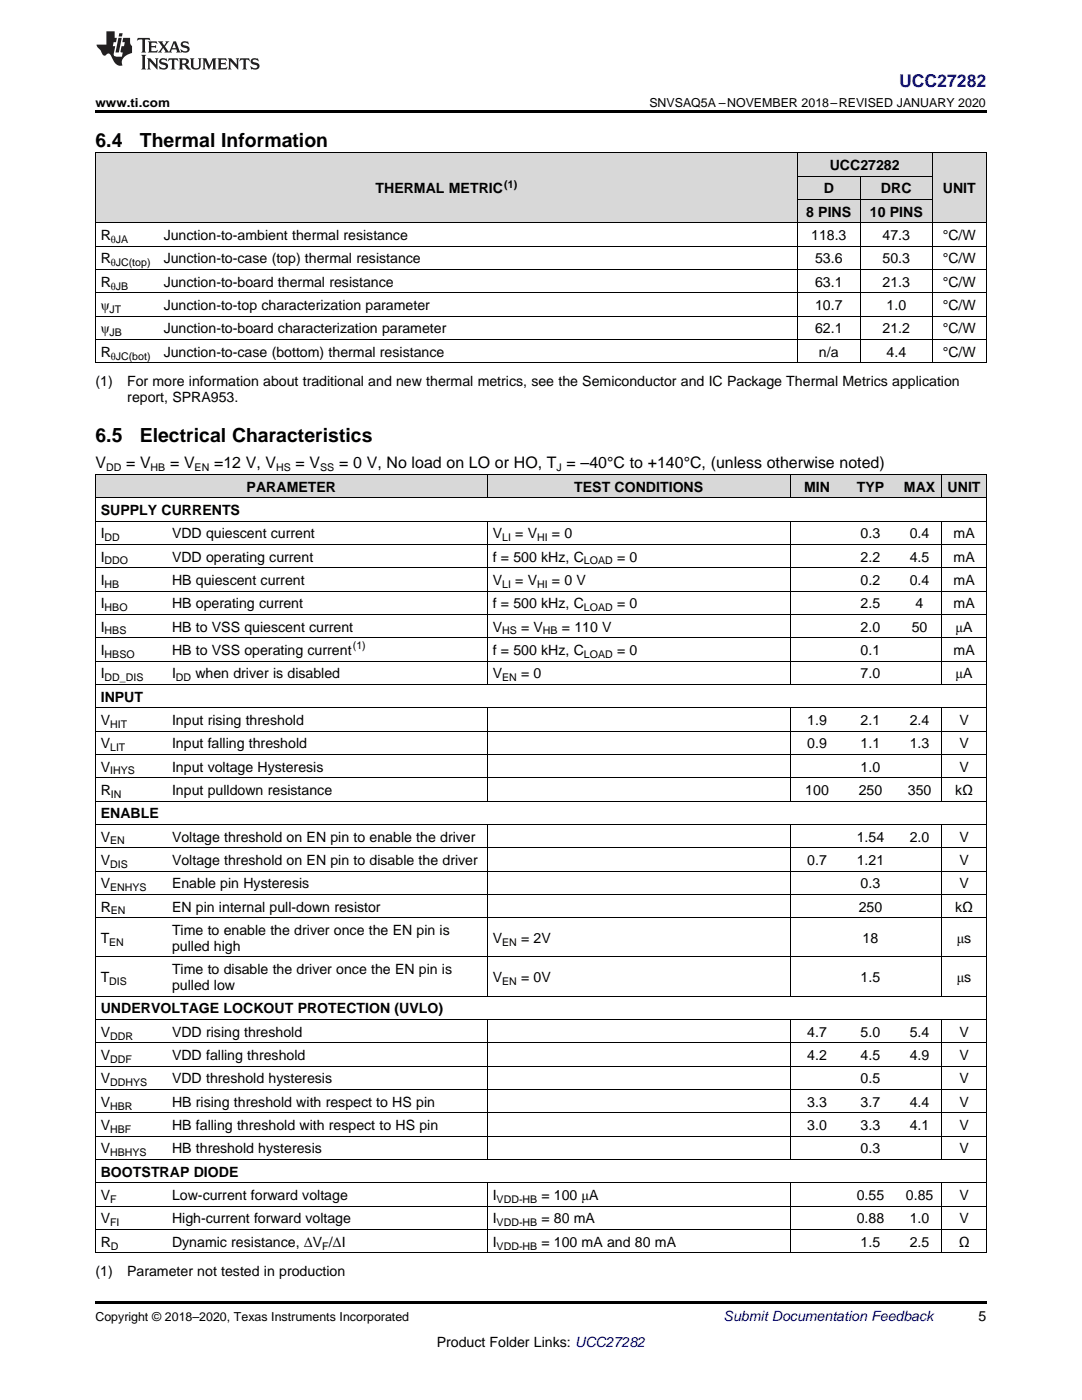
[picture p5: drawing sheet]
<svg xmlns="http://www.w3.org/2000/svg" width="216mm" height="279mm" viewBox="0 0 216 279" stroke-linecap="round" stroke-linejoin="round" font-family="sans-serif">
<defs><g id="words">
<g font-size="3.9">
<text x="19" y="29.3">6.4</text>
<text x="27.9" y="29.3">Thermal Information</text>
<text x="19" y="88.3">6.5</text>
<text x="27.9" y="88.3">Electrical Characteristics</text>
</g>
<text font-size="3.5" fill="#00f" x="179.4" y="17.3">UCC27282</text>
<g font-size="3.2">
<text x="19" y="93.5">V</text>
<text x="25.2" y="93.5">= V</text>
<text x="33.9" y="93.5">= V</text>
<text x="42.7" y="93.5">=12 V, V</text>
<text x="59" y="93.5">= V</text>
<text x="67.7" y="93.5">= 0 V, No load on LO or HO, T = –40°C to +140°C, (unless otherwise noted)</text>
</g>
<g font-size="2.8">
<text x="165.6" y="33.9">UCC27282</text>
<text x="74.9" y="38.6">THERMAL METRIC</text>
<text x="164.4" y="38.6">D</text>
<text x="175.8" y="38.6">DRC</text>
<text x="188.1" y="38.6">UNIT</text>
<text x="20.1" y="47.9">R</text>
<text x="32.7" y="47.9">Junction-to-ambient thermal resistance</text>
<text x="160.9" y="43.3">8 PINS</text>
<text x="161.9" y="47.9">118.3</text>
<text x="173.6" y="43.3">10 PINS</text>
<text x="176.1" y="47.9">47.3</text>
<text x="188.1" y="47.9">°C/W</text>
<text x="20.1" y="52.6">R</text>
<text x="32.7" y="52.6">Junction-to-case (top) thermal resistance</text>
<text x="162.6" y="52.6">53.6</text>
<text x="176.1" y="52.6">50.3</text>
<text x="188.1" y="52.6">°C/W</text>
<text x="20.1" y="57.2">R</text>
<text x="32.7" y="57.2">Junction-to-board thermal resistance</text>
<text x="162.6" y="57.2">63.1</text>
<text x="176.1" y="57.2">21.3</text>
<text x="188.1" y="57.2">°C/W</text>
<text x="20.1" y="61.9">ψ</text>
<text x="32.7" y="61.9">Junction-to-top characterization parameter</text>
<text x="162.6" y="61.9">10.7</text>
<text x="176.9" y="61.9">1.0</text>
<text x="188.1" y="61.9">°C/W</text>
<text x="20.1" y="66.5">ψ</text>
<text x="20.1" y="71.2">R</text>
<text x="32.7" y="66.5">Junction-to-board characterization parameter</text>
<text x="32.7" y="71.2">Junction-to-case (bottom) thermal resistance</text>
<text x="162.6" y="66.5">62.1</text>
<text x="163.4" y="71.2">n/a</text>
<text x="176.1" y="66.5">21.2</text>
<text x="176.9" y="71.2">4.4</text>
<text x="188.1" y="66.5">°C/W</text>
<text x="188.1" y="71.2">°C/W</text>
<text x="19" y="77">(1)</text>
<text x="25.4" y="77">For more information about traditional and new thermal metrics, see the Semiconductor and IC Package Thermal Metrics application</text>
<text x="25.4" y="80.2">report, SPRA953.</text>
<text x="49.2" y="98.1">PARAMETER</text>
<text x="114.6" y="98.1">TEST CONDITIONS</text>
<text x="160.4" y="98.1">MIN</text>
<text x="171" y="98.1">TYP</text>
<text x="180.4" y="98.1">MAX</text>
<text x="189.1" y="98.1">UNIT</text>
<text x="20.1" y="102.8">SUPPLY CURRENTS</text>
<text x="20.1" y="107.4">I</text>
<text x="34.3" y="107.4">VDD quiescent current</text>
<text x="98.3" y="107.4">V</text>
<text x="102.8" y="107.4">= V</text>
<text x="110.1" y="107.4">= 0</text>
<text x="171.7" y="107.4">0.3</text>
<text x="181.5" y="107.4">0.4</text>
<text x="190.3" y="107.4">mA</text>
<text x="20.1" y="112.1">I</text>
<text x="34.3" y="112.1">VDD operating current</text>
<text x="98.3" y="112.1">f = 500 kHz, C</text>
<text x="123.1" y="112.1">= 0</text>
<text x="171.7" y="112.1">2.2</text>
<text x="181.5" y="112.1">4.5</text>
<text x="190.3" y="112.1">mA</text>
<text x="20.1" y="116.7">I</text>
<text x="34.3" y="116.7">HB quiescent current</text>
<text x="98.3" y="116.7">V</text>
<text x="102.8" y="116.7">= V</text>
<text x="110.1" y="116.7">= 0 V</text>
<text x="171.7" y="116.7">0.2</text>
<text x="181.5" y="116.7">0.4</text>
<text x="190.3" y="116.7">mA</text>
<text x="20.1" y="121.4">I</text>
<text x="34.3" y="121.4">HB operating current</text>
<text x="98.3" y="121.4">f = 500 kHz, C</text>
<text x="123.1" y="121.4">= 0</text>
<text x="171.7" y="121.4">2.5</text>
<text x="182.7" y="121.4">4</text>
<text x="190.3" y="121.4">mA</text>
<text x="20.1" y="126">I</text>
<text x="20.1" y="130.7">I</text>
<text x="34.3" y="126">HB to VSS quiescent current</text>
<text x="34.3" y="130.7">HB to VSS operating current</text>
<text x="98.3" y="126">V</text>
<text x="98.3" y="130.7">f = 500 kHz, C</text>
<text x="104" y="126">= V</text>
<text x="112.1" y="126">= 110 V</text>
<text x="123.1" y="130.7">= 0</text>
<text x="171.7" y="126">2.0</text>
<text x="171.7" y="130.7">0.1</text>
<text x="181.9" y="126">50</text>
<text x="190.3" y="130.7">mA</text>
<text x="190.7" y="126">μA</text>
<text x="20.1" y="135.4">I</text>
<text x="34.3" y="135.4">I</text>
<text x="39" y="135.4">when driver is disabled</text>
<text x="98.3" y="135.4">V</text>
<text x="104" y="135.4">= 0</text>
<text x="171.7" y="135.4">7.0</text>
<text x="190.7" y="135.4">μA</text>
<text x="20.1" y="140">INPUT</text>
<text x="20.1" y="144.7">V</text>
<text x="20.1" y="149.3">V</text>
<text x="34.3" y="144.7">Input rising threshold</text>
<text x="34.3" y="149.3">Input falling threshold</text>
<text x="161.1" y="144.7">1.9</text>
<text x="161.1" y="149.3">0.9</text>
<text x="171.7" y="144.7">2.1</text>
<text x="171.7" y="149.3">1.1</text>
<text x="181.5" y="144.7">2.4</text>
<text x="181.5" y="149.3">1.3</text>
<text x="191.5" y="144.7">V</text>
<text x="191.5" y="149.3">V</text>
<text x="20.1" y="154">V</text>
<text x="34.3" y="154">Input voltage Hysteresis</text>
<text x="171.7" y="154">1.0</text>
<text x="191.5" y="154">V</text>
<text x="20.1" y="158.6">R</text>
<text x="34.3" y="158.6">Input pulldown resistance</text>
<text x="160.7" y="158.6">100</text>
<text x="171.3" y="158.6">250</text>
<text x="181.2" y="158.6">350</text>
<text x="190.6" y="158.6">kΩ</text>
<text x="20.1" y="163.3">ENABLE</text>
<text x="20.1" y="168">V</text>
<text x="34.3" y="168">Voltage threshold on EN pin to enable the driver</text>
<text x="171" y="168">1.54</text>
<text x="181.5" y="168">2.0</text>
<text x="191.5" y="168">V</text>
<text x="20.1" y="172.6">V</text>
<text x="34.3" y="172.6">Voltage threshold on EN pin to disable the driver</text>
<text x="161.1" y="172.6">0.7</text>
<text x="171" y="172.6">1.21</text>
<text x="191.5" y="172.6">V</text>
<text x="20.1" y="177.3">V</text>
<text x="34.3" y="177.3">Enable pin Hysteresis</text>
<text x="171.7" y="177.3">0.3</text>
<text x="191.5" y="177.3">V</text>
<text x="20.1" y="181.9">R</text>
<text x="34.3" y="181.9">EN pin internal pull-down resistor</text>
<text x="171.3" y="181.9">250</text>
<text x="190.6" y="181.9">kΩ</text>
<text x="20.1" y="188.2">T</text>
<text x="34.3" y="186.6">Time to enable the driver once the EN pin is</text>
<text x="34.3" y="189.8">pulled high</text>
<text x="98.3" y="188.2">V</text>
<text x="104" y="188.2">= 2V</text>
<text x="172.1" y="188.2">18</text>
<text x="190.9" y="188.2">μs</text>
<text x="20.1" y="196">T</text>
<text x="34.3" y="194.4">Time to disable the driver once the EN pin is</text>
<text x="34.3" y="197.6">pulled low</text>
<text x="98.3" y="196">V</text>
<text x="104" y="196">= 0V</text>
<text x="171.7" y="196">1.5</text>
<text x="190.9" y="196">μs</text>
<text x="20.1" y="202.2">UNDERVOLTAGE LOCKOUT PROTECTION (UVLO)</text>
<text x="20.1" y="206.9">V</text>
<text x="34.3" y="206.9">VDD rising threshold</text>
<text x="161.1" y="206.9">4.7</text>
<text x="171.7" y="206.9">5.0</text>
<text x="181.5" y="206.9">5.4</text>
<text x="191.5" y="206.9">V</text>
<text x="20.1" y="211.6">V</text>
<text x="34.3" y="211.6">VDD falling threshold</text>
<text x="161.1" y="211.6">4.2</text>
<text x="171.7" y="211.6">4.5</text>
<text x="181.5" y="211.6">4.9</text>
<text x="191.5" y="211.6">V</text>
<text x="20.1" y="216.2">V</text>
<text x="20.1" y="220.9">V</text>
<text x="34.3" y="216.2">VDD threshold hysteresis</text>
<text x="34.3" y="220.9">HB rising threshold with respect to HS pin</text>
<text x="161.1" y="220.9">3.3</text>
<text x="171.7" y="216.2">0.5</text>
<text x="171.7" y="220.9">3.7</text>
<text x="181.5" y="220.9">4.4</text>
<text x="191.5" y="216.2">V</text>
<text x="191.5" y="220.9">V</text>
<text x="20.1" y="225.5">V</text>
<text x="34.3" y="225.5">HB falling threshold with respect to HS pin</text>
<text x="161.1" y="225.5">3.0</text>
<text x="171.7" y="225.5">3.3</text>
<text x="181.5" y="225.5">4.1</text>
<text x="191.5" y="225.5">V</text>
<text x="20.1" y="230.2">V</text>
<text x="34.3" y="230.2">HB threshold hysteresis</text>
<text x="171.7" y="230.2">0.3</text>
<text x="191.5" y="230.2">V</text>
<text x="20.1" y="234.8">BOOTSTRAP DIODE</text>
<text x="20.1" y="239.5">V</text>
<text x="34.3" y="239.5">Low-current forward voltage</text>
<text x="98.3" y="239.5">I</text>
<text x="108" y="239.5">= 100 μA</text>
<text x="171" y="239.5">0.55</text>
<text x="180.8" y="239.5">0.85</text>
<text x="191.5" y="239.5">V</text>
<text x="20.1" y="244.2">V</text>
<text x="34.3" y="244.2">High-current forward voltage</text>
<text x="98.3" y="244.2">I</text>
<text x="108" y="244.2">= 80 mA</text>
<text x="171" y="244.2">0.88</text>
<text x="181.5" y="244.2">1.0</text>
<text x="191.5" y="244.2">V</text>
<text x="20.1" y="248.8">R</text>
<text x="34.3" y="248.8">Dynamic resistance, ΔV /ΔI</text>
<text x="98.3" y="248.8">I</text>
<text x="108" y="248.8">= 100 mA and 80 mA</text>
<text x="171.7" y="248.8">1.5</text>
<text x="181.5" y="248.8">2.5</text>
<text x="191.3" y="248.8">Ω</text>
<text x="19" y="254.7">(1)</text>
<text x="25.4" y="254.7">Parameter not tested in production</text>
<text x="195.3" y="263.6">5</text>
<text x="87.1" y="268.9">Product Folder Links: UCC27282</text>
</g>
<text font-size="2.8" fill="#0000c8" x="144.4" y="263.6">Submit Documentation Feedback</text>
<g font-size="2.5">
<text x="19" y="21.4">www.ti.com</text>
<text x="129.6" y="21.4">SNVSAQ5A –NOVEMBER 2018–REVISED JANUARY 2020</text>
<text x="19" y="263.6">Copyright © 2018–2020, Texas Instruments Incorporated</text>
</g>
<g font-size="2.1">
<text x="100.6" y="37.5">(1)</text>
<text x="22.1" y="48.5">θJA</text>
<text x="22.1" y="53.1">θJC(top)</text>
<text x="22.1" y="57.8">θJB</text>
<text x="21.9" y="62.4">JT</text>
<text x="21.9" y="67.1">JB</text>
<text x="22.1" y="71.8">θJC(bot)</text>
<text x="21.2" y="94.1">DD</text>
<text x="30.1" y="94.1">HB</text>
<text x="38.8" y="94.1">EN</text>
<text x="55.1" y="94.1">HS</text>
<text x="63.9" y="94.1">SS</text>
<text x="111.1" y="94.1">J</text>
<text x="20.9" y="108">DD</text>
<text x="100.2" y="108">LI</text>
<text x="107.2" y="108">HI</text>
<text x="20.9" y="112.6">DDO</text>
<text x="116.5" y="112.6">LOAD</text>
<text x="20.9" y="117.3">HB</text>
<text x="100.2" y="117.3">LI</text>
<text x="107.2" y="117.3">HI</text>
<text x="20.9" y="122">HBO</text>
<text x="116.5" y="122">LOAD</text>
<text x="20.9" y="126.6">HBS</text>
<text x="20.9" y="131.3">HBSO</text>
<text x="70.4" y="129.6">(1)</text>
<text x="100.2" y="126.6">HS</text>
<text x="108.3" y="126.6">HB</text>
<text x="116.5" y="131.3">LOAD</text>
<text x="20.9" y="135.9">DD_DIS</text>
<text x="35.1" y="135.9">DD</text>
<text x="100.2" y="135.9">EN</text>
<text x="22" y="145.2">HIT</text>
<text x="22" y="149.9">LIT</text>
<text x="22" y="154.6">IHYS</text>
<text x="22.1" y="159.2">IN</text>
<text x="22" y="168.5">EN</text>
<text x="22" y="173.2">DIS</text>
<text x="22" y="177.8">ENHYS</text>
<text x="22.1" y="182.5">EN</text>
<text x="21.8" y="188.7">EN</text>
<text x="100.2" y="188.7">EN</text>
<text x="21.8" y="196.6">DIS</text>
<text x="100.2" y="196.6">EN</text>
<text x="22" y="207.5">DDR</text>
<text x="22" y="212.1">DDF</text>
<text x="22" y="216.8">DDHYS</text>
<text x="22" y="221.4">HBR</text>
<text x="22" y="226.1">HBF</text>
<text x="22" y="230.8">HBHYS</text>
<text x="22" y="240.1">F</text>
<text x="22" y="244.7">FI</text>
<text x="99.1" y="240.1">VDD-HB</text>
<text x="99.1" y="244.7">VDD-HB</text>
<text x="22.1" y="249.4">D</text>
<text x="64.3" y="249.4">F</text>
<text x="99.1" y="249.4">VDD-HB</text>
</g>
</g></defs>
<g fill="#d8d8d8">
<path d="M19 94.7h14.3v4.7h-14.3z"/>
<path d="M33.3 94.7h64v4.7h-64z"/>
<path d="M97.3 94.7h60.4v4.7h-60.4z"/>
<path d="M157.7 94.7h10.7v4.7h-10.7z"/>
<path d="M168.4 94.7h10.7v4.7h-10.7z"/>
<path d="M179.1 94.7h8.9v4.7h-8.9z"/>
<path d="M188 94.7h8.8v4.7h-8.8z"/>
<path d="M19 30.6h12.6v13.9h-12.6z"/>
<path d="M31.6 30.6h127.5v13.9h-127.5z"/>
<path d="M186.1 30.6h10.7v13.9h-10.7z"/>
<path d="M159.1 39.9h12.6v4.6h-12.6z"/>
<path d="M171.7 39.9h14.4v4.6h-14.4z"/>
<path d="M159.1 35.2h12.6v4.7h-12.6z"/>
<path d="M171.7 35.2h14.4v4.7h-14.4z"/>
<path d="M159.1 30.6h12.6v4.6h-12.6z"/>
<path d="M171.7 30.6h14.4v4.6h-14.4z"/>
</g>
<path d="M19 22h177.8v.5h-177.8zM19 72.4l.2 .1zM159 72.4l.1 .1zM171.6 72.4l.1 .1zM185.9 72.4l.2 .1zM196.7 72.4l.1 .1zM19 259.7h177.8v.5h-177.8z" fill="#000"/>
<g fill="none" stroke="#000" stroke-width=".2">
<path d="M19 30.5h177.8M19.1 30.5v42M159 30.5v42M159.1 39.8h27M159.1 35.2h26.9M171.6 35.2v37.3M186 30.5v42M196.8 30.5v42M19 58.4h177.8M19 53.8h177.8M19 49.1h177.8M19 44.5h177.8"/>
<path d="M19 72.4h177.8M19 67.8h177.8M19 63.1h177.8M19 99.3h177.8M19 94.7h177.8M19.1 94.7v155.4M97.2 94.7v4.7M157.7 94.7v4.7M187.9 94.7v4.7M196.8 94.7v155.4M19 118h177.8M19 113.3h177.8"/>
<path d="M19 108.6h177.8M19 104h177.8M97.2 104v32.6M157.7 104v32.6M187.9 104v32.6M19 136.6h177.8M19 131.9h177.8M19 127.3h177.8M19 122.6h177.8M19 159.9h177.8M19 155.2h177.8M19 150.5h177.8"/>
<path d="M19 145.9h177.8M19 141.2h177.8M97.2 141.3v18.6M157.7 141.3v18.6M187.9 141.3v18.6M19 178.5h177.8M19 173.8h177.8M19 169.2h177.8M19 164.5h177.8M97.2 164.5v34.4M157.7 164.5v34.4M187.9 164.5v34.4"/>
<path d="M19 198.8h177.8M19 191h177.8M19 183.1h177.8M19 217.4h177.8M19 212.8h177.8M19 208.1h177.8M19 203.5h177.8M97.2 203.5v28M157.7 203.5v28M187.9 203.5v28M19 236.1h177.8M19 231.4h177.8"/>
<path d="M19 226.7h177.8M19 222.1h177.8M97.2 236.1v14M157.7 236.1v14M187.9 236.1v14M19 250h177.8M19 245.4h177.8M19 240.7h177.8"/>
</g>
<g fill="#231f20">
<path d="M27.5 7.6l-.1 .5 .4-.2h.6v.1v2.1l-.2 .4h1l-.3-.4v-2.1l.1-.1h.5l.5 .2-.2-.5zM29.5 8.3l.2 .3v1.5l-.2 .4h1.8l.2-.6a1.04 1.04 0 0 1-1.3 .2v-.7h.6l.3 .2v-.6l-.3 .2h-.6v-.6l.8-.1 .4 .3-.2-.5zM31.5 8.3l.9 1.1-.9 1.1h.8l-.2-.2 .5-.7 .4 .7-.2 .2h1.5l-.1-.2 .1-.4h.9l.1 .4-.2 .2h1l-.3-.3-.7-1.9h-.5l-.9 2-.8-1 .9-1h-.8l.1 .3-.3 .5-.4-.6 .2-.2zM34.7 8.6l.4 1h-.7zM36.3 8.4a.63 .63 0 0 0-.2 .7 .63 .63 0 0 0 .6 .4l.6 .2 .1 .2a.75 .75 0 0 1-.7 .4 .75 .75 0 0 1-.6-.5l.1 .7 .1-.1a1.11 1.11 0 0 0 1.5-.6 1.13 1.13 0 0 0-1.2-.8l-.1-.4a1.04 1.04 0 0 1 1.2 .2l-.2-.5-.1 .1-.5-.2zM28.2 10.9l.2 .4v2.2l-.2 .4h1l-.3-.4v-2.2l.3-.4zM29.3 11.6l.3 .4v1.5l-.3 .4h.8l-.2-.4v-1.3l1.5 1.7v-1.9l.2-.4h-.7l.2 .4v.9l-1.1-1.3zM32 11.8a.62 .62 0 0 0-.2 .7 .62 .62 0 0 0 .6 .4l.6 .1 .1 .3a.76 .76 0 0 1-.7 .3 .76 .76 0 0 1-.6-.4l.1 .7 .1-.1a1.11 1.11 0 0 0 1.5-.6 1.13 1.13 0 0 0-1.2-.8l-.1-.4a1.04 1.04 0 0 1 1.2 .2l-.2-.6-.1 .1-.5-.1zM33.7 11.6l-.2 .6a.61 .61 0 0 1 .8-.3v1.6l-.2 .4h.9l-.2-.4v-1.6a.63 .63 0 0 1 .8 .3l-.2-.6zM35.6 11.6l.3 .4v1.5l-.3 .4h1l-.2-.2v-.8l.5 .2a.76 .76 0 0 0 1.2 .7l-1-1a.58 .58 0 0 0 .6-.5 .58 .58 0 0 0-.5-.6zM36.4 11.9h.1a.45 .45 0 0 1 .5 .1 .45 .45 0 0 1 .1 .5l-.7 .2zM37.9 11.6l.2 .2a2.17 2.17 0 0 0 .3 1.9 .99 .99 0 0 0 1.6-.6v-1.1l.2-.4h-.7l.2 .2a1.92 1.92 0 0 1-.2 1.8 .6 .6 0 0 1-.9-.5v-1.1l.2-.4zM40.4 11.6l.2 .4v1.5l-.2 .4h.7l-.2-.4v-1.4l.8 1.8 .8-1.8v1.4l-.2 .4h.9l-.2-.4v-1.5l.2-.4h-.8l-.6 1.5-.6-1.5zM43.4 11.6l.2 .4v1.5l-.2 .4h1.8l.2-.6a1.04 1.04 0 0 1-1.3 .1v-.6h.5l.4 .2v-.6l-.4 .2h-.5v-.7h.8l.3 .3-.1-.6zM45.5 11.6l.2 .4v1.5l-.2 .4h.7l-.2-.4v-1.3l1.5 1.7v-1.9l.2-.4h-.7l.2 .4v.9l-1.1-1.3zM47.9 11.6l-.1 .6a.61 .61 0 0 1 .8-.3v1.6l-.3 .4h1l-.3-.4 .1-1.6a.63 .63 0 0 1 .7 .3l-.1-.6zM50.2 11.8a.62 .62 0 0 0-.2 .7 .62 .62 0 0 0 .6 .4l.6 .1 .2 .3a.76 .76 0 0 1-.8 .3 .76 .76 0 0 1-.6-.4l.1 .7 .2-.1a1.11 1.11 0 0 0 1.5-.6 1.13 1.13 0 0 0-1.3-.8l-.1-.4a1.04 1.04 0 0 1 1.2 .2l-.1-.6-.2 .1-.5-.1z"/>
<path d="M21.2 6.3v2.6h-1.9l.1 .4 .7 .9a.91 .91 0 0 0 1 .8 .56 .56 0 0 1 .5-.3 .56 .56 0 0 1 .5 .3l.4 .8a1.53 1.53 0 0 0 1.9 1.2 1.54 1.54 0 0 1 1-2.1l.9-.3v-1.4a1.52 1.52 0 0 1-.3-1.6h-1.4l-.2 .8h.5l-.2 .8h-.4l-.2 1v.2l.4 .1-.2 .8a1.93 1.93 0 0 1-1.6-.3l.3-1.8h-.5l.2-.8h.4l.2-.8h-.4v-1.3zM23.6 7.6l-.6 2.9h.7l.6-2.9zM23.8 6.6l-.1 .7h.6l.2-.7z"/>
</g>
<use href="#words"/>
</svg>
